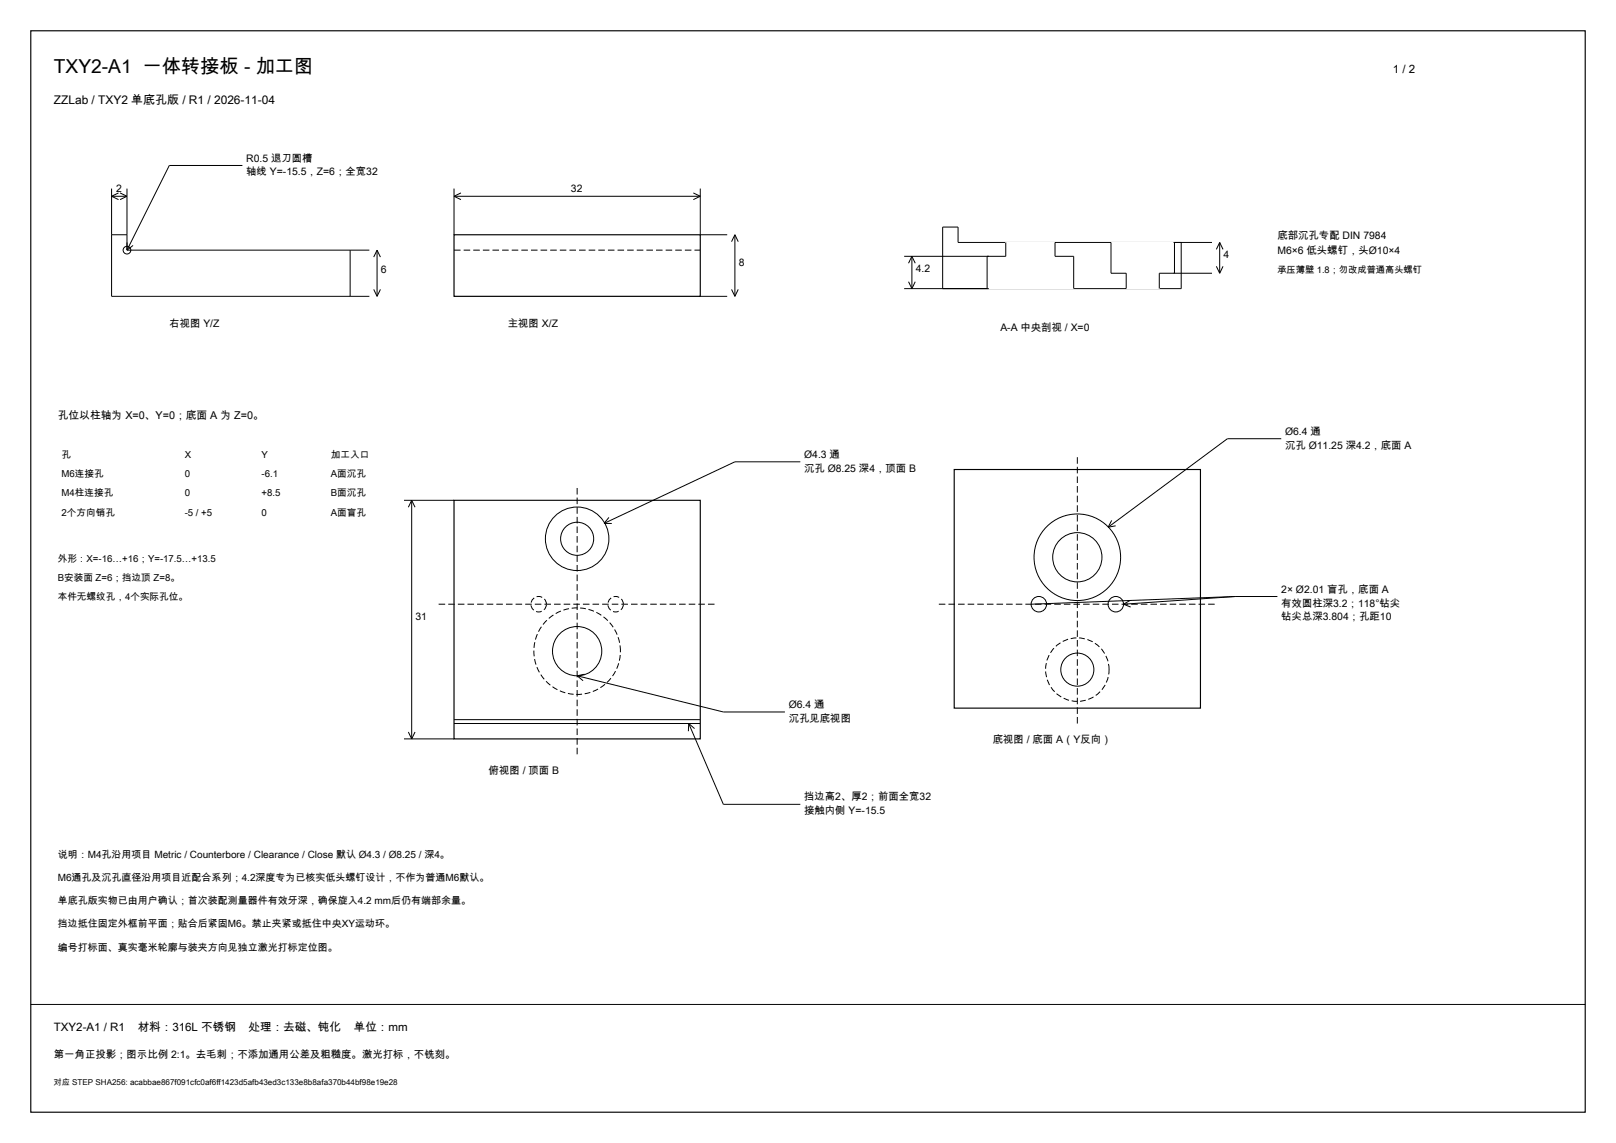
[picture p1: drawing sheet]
<svg xmlns="http://www.w3.org/2000/svg" width="420mm" height="297mm" viewBox="0 0 420 297" stroke-linecap="round" stroke-linejoin="round" font-family="sans-serif">
<defs><g id="words">
<text font-size="5" x="14" y="19">TXY2-A1 一体转接板 - 加工图</text>
<text font-size="3.1" x="14" y="27">ZZLab / TXY2 单底孔版 / R1 / 2026-11-04</text>
<g font-size="3">
<text x="362" y="19">1 / 2</text>
<text x="14" y="268">TXY2-A1 / R1</text>
<text x="35.8" y="268">材料：316L 不锈钢</text>
<text x="64.6" y="268">处理：去磁、钝化</text>
<text x="92" y="268">单位：mm</text>
</g>
<text font-size="2.8" x="15" y="109">孔位以柱轴为 X=0、Y=0；底面 A 为 Z=0。</text>
<g font-size="2.7">
<text x="64" y="42">R0.5 退刀圆槽</text>
<text x="64" y="45.6">轴线 Y=-15.5，Z=6；全宽32</text>
<text x="30.2" y="50">2</text>
<text x="148.4" y="50">32</text>
<text x="332" y="62">底部沉孔专配 DIN 7984</text>
<text x="99" y="71">6</text>
<text x="192" y="69">8</text>
<text x="238" y="70.8">4.2</text>
<text x="318" y="67">4</text>
<text x="332" y="66">M6×6 低头螺钉，头Ø10×4</text>
<text x="44" y="85">右视图 Y/Z</text>
<text x="132" y="85">主视图 X/Z</text>
<text x="260" y="86">A-A 中央剖视 / X=0</text>
<text x="334" y="113">Ø6.4 通</text>
<text x="209" y="119">Ø4.3 通</text>
<text x="334" y="116.6">沉孔 Ø11.25 深4.2，底面 A</text>
<text x="209" y="122.6">沉孔 Ø8.25 深4，顶面 B</text>
<text x="333" y="154">2× Ø2.01 盲孔，底面 A</text>
<text x="108" y="161">31</text>
<text x="333" y="157.6">有效圆柱深3.2；118°钻尖</text>
<text x="333" y="161.2">钻尖总深3.804；孔距10</text>
<text x="205" y="184">Ø6.4 通</text>
<text x="205" y="187.6">沉孔见底视图</text>
<text x="258" y="193">底视图 / 底面 A（Y反向）</text>
<text x="127" y="201">俯视图 / 顶面 B</text>
<text x="209" y="208">挡边高2、厚2；前面全宽32</text>
<text x="209" y="211.6">接触内侧 Y=-15.5</text>
<text x="14" y="275">第一角正投影；图示比例 2:1。去毛刺；不添加通用公差及粗糙度。激光打标，不铣刻。</text>
</g>
<g font-size="2.6">
<text x="15" y="223">说明：M4孔沿用项目 Metric / Counterbore / Clearance / Close 默认 Ø4.3 / Ø8.25 / 深4。</text>
<text x="15" y="229">M6通孔及沉孔直径沿用项目近配合系列；4.2深度专为已核实低头螺钉设计，不作为普通M6默认。</text>
<text x="15" y="235">单底孔版实物已由用户确认；首次装配测量器件有效牙深，确保旋入4.2 mm后仍有端部余量。</text>
<text x="15" y="241">挡边抵住固定外框前平面；贴合后紧固M6。禁止夹紧或抵住中央XY运动环。</text>
<text x="15" y="247">编号打标面、真实毫米轮廓与装夹方向见独立激光打标定位图。</text>
</g>
<g font-size="2.5">
<text x="16" y="119">孔</text>
<text x="48" y="119">X</text>
<text x="68" y="119">Y</text>
<text x="86" y="119">加工入口</text>
<text x="16" y="124">M6连接孔</text>
<text x="48" y="124">0</text>
<text x="68" y="124">-6.1</text>
<text x="86" y="124">A面沉孔</text>
<text x="16" y="129">M4柱连接孔</text>
<text x="48" y="129">0</text>
<text x="68" y="129">+8.5</text>
<text x="86" y="129">B面沉孔</text>
<text x="16" y="134">2个方向销孔</text>
<text x="48" y="134">-5 / +5</text>
<text x="68" y="134">0</text>
<text x="86" y="134">A面盲孔</text>
<text x="15" y="146">外形：X=-16…+16；Y=-17.5…+13.5</text>
<text x="15" y="151">B安装面 Z=6；挡边顶 Z=8。</text>
<text x="15" y="156">本件无螺纹孔，4个实际孔位。</text>
</g>
<text font-size="2.4" x="332" y="71">承压薄壁 1.8；勿改成普通高头螺钉</text>
<text font-size="2.1" x="14" y="282">对应 STEP SHA256: acabbae867f091cfc0af6ff1423d5afb43ed3c133e8b8afa370b44bf98e19e28</text>
</g></defs>
<path d="M8 8h404v281h-404zM118 61h64v16h-64zM118 130h64v62h-64zM248 122h64v62h-64z" fill="none" stroke="#000" stroke-width=".3"/>
<path d="M118 65h64M114 157h72M244 157h72M150 196v-70M280 188v-70" fill="none" stroke="#000" stroke-width=".26" stroke-dasharray="1.7 .8" stroke-linecap="butt"/>
<g fill="none" stroke="#000" stroke-width=".26">
<path d="M29 51h4M29 49v28h67M29 51l1.8 .9M30.8 50.1l-1.8 .9M31.2 50.1l1.8 .9M33 49v16M33 51l-1.8 .9M63 43h-19l-11 22M118 49v12M118 51h64M118 51l1.8 .9M119.8 50.1l-1.8 .9"/>
<path d="M180.2 50.1l1.8 .9M182 49v12h7M182 51l-1.8 .9M245 59h4v4h58v12h-62zM29 61h4M33 65h63M33 63v2M34.6 63.8l-1.6 1.2M91 65v12M97.1 75.2l.9 1.8M98 65v12M98 65l-.9 1.8"/>
<path d="M98 65l.9 1.8M98.9 75.2l-.9 1.8M182 77h7M190.1 75.2l.9 1.8M191 61v16M191 61l-.9 1.8M191 61l.9 1.8M191.9 75.2l-.9 1.8M208 120h-17l-34 16M333 114h-14l-31 23M105 130h13M107 130v62"/>
<path d="M107 130l-.9 1.8M107 130l.9 1.8M157 136h2M158.3 134.4l-1.3 1.6M288.9 135.2l-.9 1.8M290 136.6l-2 .4M292 157l1.9 .7M293.7 156l-1.7 1M321 155l-29 2M321 155h11M321 155l-53 2M150 175.6l38 9.4h16"/>
<path d="M150 175.6l1.5 1.3M152 175.2l-2 .4M105 192h13M106.1 190.2l.9 1.8M107.9 190.2l-.9 1.8M118 188h64M118 187h64M179 188l9 21h20M179 188l-.1 2M179 188l1.5 1.3"/>
<circle cx="33" cy="65" r="1"/>
<circle cx="150" cy="140" r="8.3"/>
<circle cx="150" cy="140" r="4.3"/>
<circle cx="270" cy="157" r="2.01"/>
<circle cx="280" cy="144.8" r="11.3"/>
<circle cx="280" cy="144.8" r="6.4"/>
<circle cx="290" cy="157" r="2.01"/>
<circle cx="150" cy="169.2" r="6.4"/>
<circle cx="280" cy="174" r="4.3"/>
</g>
<path d="M142 157a2.01 2.01 0 0 0-2.8-1.8 2.01 2.01 0 0 0-.5 3.3 2.01 2.01 0 0 0 3.2-1l.1-.5M162 157a2.01 2.01 0 0 0-2.8-1.8 2.01 2.01 0 0 0-.5 3.3 2.01 2.01 0 0 0 3.2-1l.1-.5M161.2 169.2a11.3 11.3 0 0 0-16.5-9.9 11.3 11.3 0 0 0-1.1 19.2 11.3 11.3 0 0 0 17.6-8v-1.3M288.2 174a8.3 8.3 0 0 0-12-7.3 8.3 8.3 0 0 0-1 14.1 8.3 8.3 0 0 0 13-5.7v-1.1" fill="none" stroke="#000" stroke-width=".26" stroke-dasharray="1.5 .7" stroke-linecap="butt"/>
<g fill="#fff">
<path d="M261.4 62.9h12.8v12.2h-12.8z" fill-rule="evenodd"/>
<path d="M256.5 66.6h22.5v8.5h-22.5z" fill-rule="evenodd"/>
</g>
<path d="M261.4 63v3.6h-4.9v8.4M274.2 63v3.6h4.8v8.4" fill="none" stroke="#000" stroke-width=".26"/>
<g fill="#fff">
<path d="M292.7 62.9h8.6v12.2h-8.6z" fill-rule="evenodd"/>
<path d="M288.7 62.9h16.5v8.1h-16.5z" fill-rule="evenodd"/>
</g>
<g fill="none" stroke="#000" stroke-width=".26">
<path d="M235 75h22M235 66.6h22M236.1 73.2l.9 1.8M237 66.6v8.4M237 66.6l-.9 1.8M237 66.6l.9 1.8M237.9 73.2l-.9 1.8M288.7 63v8h4v4M305 63h10M305.2 63v8M315 71h-13.7v4M316.1 69.2l.9 1.8"/>
<path d="M317 63v8M317 63l-.9 1.8M317 63l.9 1.8M317.9 69.2l-.9 1.8M8 261h404"/>
</g>
<use href="#words"/>
</svg>
